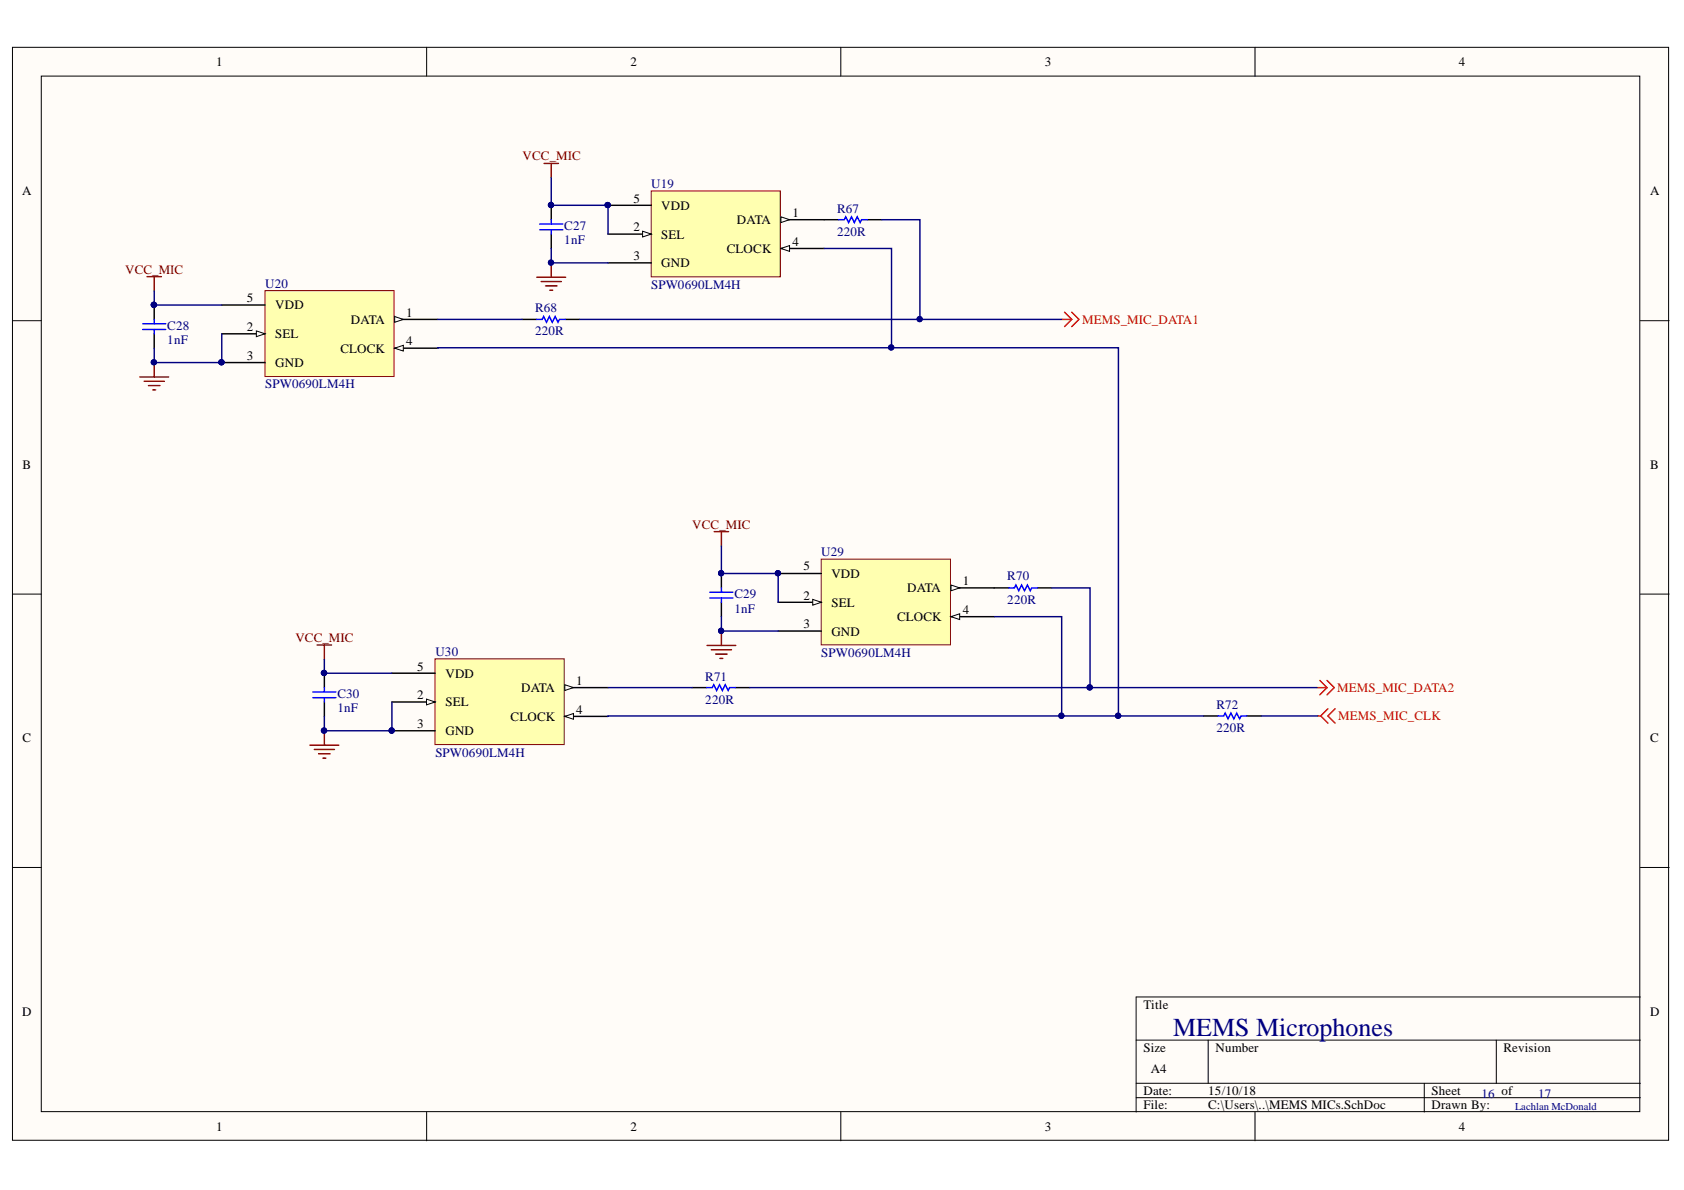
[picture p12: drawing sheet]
<svg xmlns="http://www.w3.org/2000/svg" width="297mm" height="210mm" viewBox="0 0 297 210" stroke-linecap="round" stroke-linejoin="round" font-family="sans-serif">
<defs><g id="words">
<text font-size="4.6" fill="#000080" x="206.9" y="182.8">MEMS Microphones</text>
<g font-size="2.3">
<text x="38.1" y="11.7">1</text>
<text x="111.2" y="11.7">2</text>
<text x="184.3" y="11.7">3</text>
<text x="257.3" y="11.7">4</text>
<text x="3.9" y="34.5">A</text>
<text x="111.7" y="35.7">5</text>
<text x="291.1" y="34.5">A</text>
<text x="111.7" y="40.8">2</text>
<text x="116.6" y="37">VDD</text>
<text x="130" y="39.5">DATA</text>
<text x="139.8" y="38.3">1</text>
<text x="111.7" y="45.9">3</text>
<text x="116.6" y="47.1">GND</text>
<text x="116.6" y="42.1">SEL</text>
<text x="128.2" y="44.6">CLOCK</text>
<text x="139.8" y="43.3">4</text>
<text x="43.6" y="53.3">5</text>
<text x="43.6" y="58.4">2</text>
<text x="48.5" y="59.6">SEL</text>
<text x="48.5" y="54.6">VDD</text>
<text x="61.9" y="57.1">DATA</text>
<text x="71.6" y="55.8">1</text>
<text x="43.6" y="63.4">3</text>
<text x="48.5" y="64.7">GND</text>
<text x="60" y="62.2">CLOCK</text>
<text x="71.6" y="60.9">4</text>
<text x="4" y="82.7">B</text>
<text x="291.1" y="82.7">B</text>
<text x="141.7" y="100.6">5</text>
<text x="146.6" y="101.9">VDD</text>
<text x="141.7" y="105.8">2</text>
<text x="146.6" y="107">SEL</text>
<text x="160" y="104.5">DATA</text>
<text x="169.8" y="103.2">1</text>
<text x="141.7" y="110.8">3</text>
<text x="146.6" y="112.1">GND</text>
<text x="158.2" y="109.6">CLOCK</text>
<text x="169.8" y="108.3">4</text>
<text x="73.6" y="118.3">5</text>
<text x="78.6" y="119.5">VDD</text>
<text x="73.6" y="123.3">2</text>
<text x="78.6" y="124.6">SEL</text>
<text x="91.9" y="122.1">DATA</text>
<text x="101.7" y="125.9">4</text>
<text x="101.7" y="120.8">1</text>
<text x="4" y="130.9">C</text>
<text x="73.6" y="128.4">3</text>
<text x="78.6" y="129.7">GND</text>
<text x="90.1" y="127.1">CLOCK</text>
<text x="291.1" y="130.9">C</text>
<text x="3.9" y="179.2">D</text>
<text x="201.7" y="177.9">Title</text>
<text x="291.1" y="179.2">D</text>
<text x="201.7" y="185.5">Size</text>
<text x="214.4" y="185.5">Number</text>
<text x="265.2" y="185.5">Revision</text>
<text x="203" y="189.3">A4</text>
<text x="201.7" y="193.1">Date:</text>
<text x="201.7" y="195.7">File:</text>
<text x="213.1" y="193.1">15/10/18</text>
<text x="213.1" y="195.7">C:\Users\..\MEMS MICs.SchDoc</text>
<text x="252.5" y="193.1">Sheet</text>
<text x="252.5" y="195.7">Drawn By:</text>
<text x="38.1" y="199.5">1</text>
<text x="111.2" y="199.5">2</text>
<text x="184.3" y="199.5">3</text>
<text x="257.3" y="199.5">4</text>
</g>
<g font-size="2.3" fill="#800000">
<text x="92.2" y="28.3">VCC_MIC</text>
<text x="22.1" y="48.3">VCC_MIC</text>
<text x="122.1" y="93.3">VCC_MIC</text>
<text x="52.1" y="113.3">VCC_MIC</text>
</g>
<g font-size="2.3" fill="#000080">
<text x="114.8" y="33.2">U19</text>
<text x="99.5" y="40.6">C27</text>
<text x="147.7" y="37.5">R67</text>
<text x="147.7" y="41.6">220R</text>
<text x="99.5" y="43.1">1nF</text>
<text x="46.8" y="50.8">U20</text>
<text x="114.8" y="50.9">SPW0690LM4H</text>
<text x="29.5" y="58.1">C28</text>
<text x="94.4" y="55.1">R68</text>
<text x="94.4" y="59.1">220R</text>
<text x="29.5" y="60.7">1nF</text>
<text x="46.8" y="68.5">SPW0690LM4H</text>
<text x="144.9" y="98.1">U29</text>
<text x="129.6" y="105.5">C29</text>
<text x="177.7" y="102.4">R70</text>
<text x="177.7" y="106.5">220R</text>
<text x="129.6" y="108.1">1nF</text>
<text x="76.8" y="115.7">U30</text>
<text x="144.9" y="115.9">SPW0690LM4H</text>
<text x="59.5" y="123.1">C30</text>
<text x="59.5" y="125.6">1nF</text>
<text x="124.4" y="120">R71</text>
<text x="124.4" y="124.1">220R</text>
<text x="214.6" y="125">R72</text>
<text x="214.6" y="129.1">220R</text>
<text x="76.8" y="133.5">SPW0690LM4H</text>
<text x="261.3" y="193.6">16 of</text>
<text x="271.3" y="193.6">17</text>
</g>
<g font-size="2.3" fill="#f00">
<text x="190.9" y="57.1">MEMS_MIC_DATA1</text>
<text x="235.9" y="122.1">MEMS_MIC_DATA2</text>
<text x="236" y="127.1">MEMS_MIC_CLK</text>
</g>
<text font-size="1.9" fill="#000080" x="267.2" y="195.8">Lachlan McDonald</text>
</g></defs>
<g fill="#fffcf8" stroke="#000" stroke-width=".18">
<path d="M2.2 8.3h292.1v192.8h-292.1z"/>
<path d="M7.3 13.4h281.9v182.7h-281.9z"/>
</g>
<g fill="none" stroke="#000" stroke-width=".18">
<path d="M75.3 8.3v5.1M148.3 8.3v5.1M221.4 8.3v5.1M2.2 56.6h5.1M289.3 56.6h5.1M2.2 104.8h5.1M289.3 104.8h5.1M2.2 153h5.1M289.3 153h5.1M289.3 175.9h-88.9v20.3M75.3 196.2v5M148.3 196.2v5"/>
<path d="M200.4 183.5h88.9M200.4 191.1h88.9M200.4 193.6h88.9M213.1 183.5v7.6M221.4 196.2v5M251.2 191.1v5.1M263.9 183.5v7.6"/>
</g>
<path d="M46.7 51.3h22.8v15.1h-22.8z" fill="#ffffb0" stroke="#800000" stroke-width=".18"/>
<path d="M39.1 58.9h7.6M39.1 64h7.6" fill="none" stroke="#000" stroke-width=".25"/>
<circle cx="39.1" cy="63.9" r=".46" fill="#000080" stroke="#000080" stroke-width=".18"/>
<path d="M45.2 58.4l1.5 .5-1.5 .5z" fill="#fffcf8"/>
<path d="M45.2 58.4l1.5 .5-1.5 .5z" fill="none" stroke="#000" stroke-width=".18"/>
<path d="M69.6 61.4h7.6" fill="none" stroke="#000" stroke-width=".25"/>
<path d="M69.6 61.4l1.5-.5v1z" fill="#fffcf8"/>
<path d="M69.6 61.4l1.5-.5v1z" fill="none" stroke="#000" stroke-width=".18"/>
<path d="M69.6 56.3h7.6" fill="none" stroke="#000" stroke-width=".25"/>
<path d="M69.6 55.8l1.5 .5-1.5 .5z" fill="#fffcf8"/>
<path d="M69.6 55.8l1.5 .5-1.5 .5z" fill="none" stroke="#000" stroke-width=".18"/>
<path d="M39.1 53.8h7.6" fill="none" stroke="#000" stroke-width=".25"/>
<circle cx="39.1" cy="63.9" r=".46" fill="#000080" stroke="#000080" stroke-width=".18"/>
<path d="M114.9 33.7h22.7v15.1h-22.7z" fill="#ffffb0" stroke="#800000" stroke-width=".18"/>
<path d="M107.2 46.4h7.7M107.2 41.3h7.7" fill="none" stroke="#000" stroke-width=".25"/>
<path d="M113.3 40.8l1.6 .5-1.6 .5z" fill="#fffcf8"/>
<path d="M113.3 40.8l1.6 .5-1.6 .5z" fill="none" stroke="#000" stroke-width=".18"/>
<path d="M137.7 43.8h7.7" fill="none" stroke="#000" stroke-width=".25"/>
<path d="M137.7 43.8l1.6-.5v1z" fill="#fffcf8"/>
<path d="M137.7 43.8l1.6-.5v1z" fill="none" stroke="#000" stroke-width=".18"/>
<path d="M137.7 38.8h7.7" fill="none" stroke="#000" stroke-width=".25"/>
<path d="M137.7 38.2l1.6 .6-1.6 .5z" fill="#fffcf8"/>
<path d="M137.7 38.2l1.6 .6-1.6 .5z" fill="none" stroke="#000" stroke-width=".18"/>
<path d="M97.2 36.2v2.6M107.2 36.2h7.7M145.4 38.8h2.5M153 38.8h2.5M27.2 53.8v2.5M27.2 58.9v2.5M92.1 56.3h2.5M97.2 41.3v2.5M99.7 56.3h2.5" fill="none" stroke="#000" stroke-width=".25"/>
<g fill="#000080" stroke="#000080" stroke-width=".18">
<circle cx="107.2" cy="36.2" r=".46"/>
<circle cx="27.1" cy="53.8" r=".47"/>
<circle cx="27.1" cy="63.9" r=".46"/>
<circle cx="97.2" cy="46.3" r=".46"/>
<circle cx="97.2" cy="36.2" r=".46"/>
</g>
<path d="M25.9 48.8h2.6M27.2 48.8v2.5M94.7 48.9h5.1M95.5 49.7h3.5M96.2 50.4h2.1M97 51.2h.5M97.2 46.4v2.5M24.7 66.5h5M25.4 67.3h3.6M26.2 68h2M26.9 68.8h.6M27.2 64v2.5" fill="none" stroke="#800000" stroke-width=".25"/>
<path d="M95.2 39.5h4.1M97.2 38.8v.7M147.9 38.8h1l.3-.6 .5 1.1 .5-1.1 .5 1.1 .5-1.1 .5 1.1 .3-.5h1M25.2 58.1h4M25.2 57.1h4M27.2 56.3v.8M27.2 58.1v.8M94.6 56.3h1l.3-.5 .5 1 .5-1 .5 1 .5-1 .5 1 .3-.5h1M95.2 40.5h4.1M97.2 40.5v.8" fill="none" stroke="#00f" stroke-width=".25"/>
<path d="M187.3 56.3h1.7M187.8 55.1l1.2 1.2M189 56.3l-1.2 1.3M189 55.1l1.3 1.2-1.3 1.3" fill="none" stroke="#f00" stroke-width=".25"/>
<path d="M76.7 116.2h22.8v15.1h-22.8z" fill="#ffffb0" stroke="#800000" stroke-width=".18"/>
<path d="M69.1 128.9h7.7M69.1 123.8h7.7" fill="none" stroke="#000" stroke-width=".25"/>
<circle cx="69.1" cy="128.9" r=".46" fill="#000080" stroke="#000080" stroke-width=".18"/>
<path d="M75.2 123.3l1.6 .5-1.6 .5z" fill="#fffcf8"/>
<path d="M75.2 123.3l1.6 .5-1.6 .5z" fill="none" stroke="#000" stroke-width=".18"/>
<path d="M99.6 126.4h7.6" fill="none" stroke="#000" stroke-width=".25"/>
<path d="M99.6 126.4l1.5-.5v1z" fill="#fffcf8"/>
<path d="M99.6 126.4l1.5-.5v1z" fill="none" stroke="#000" stroke-width=".18"/>
<path d="M99.6 121.3h7.6" fill="none" stroke="#000" stroke-width=".25"/>
<path d="M99.6 120.8l1.5 .5-1.5 .5z" fill="#fffcf8"/>
<path d="M99.6 120.8l1.5 .5-1.5 .5z" fill="none" stroke="#000" stroke-width=".18"/>
<path d="M69.1 118.7h7.7" fill="none" stroke="#000" stroke-width=".25"/>
<circle cx="69.1" cy="128.9" r=".46" fill="#000080" stroke="#000080" stroke-width=".18"/>
<path d="M144.9 98.6h22.7v15.1h-22.7z" fill="#ffffb0" stroke="#800000" stroke-width=".18"/>
<path d="M137.3 111.3h7.6M137.3 106.2h7.6" fill="none" stroke="#000" stroke-width=".25"/>
<path d="M143.4 105.7l1.5 .5-1.5 .5z" fill="#fffcf8"/>
<path d="M143.4 105.7l1.5 .5-1.5 .5z" fill="none" stroke="#000" stroke-width=".18"/>
<path d="M167.8 108.8h7.6" fill="none" stroke="#000" stroke-width=".25"/>
<path d="M167.8 108.8l1.5-.5v1z" fill="#fffcf8"/>
<path d="M167.8 108.8l1.5-.5v1z" fill="none" stroke="#000" stroke-width=".18"/>
<path d="M167.8 103.7h7.6" fill="none" stroke="#000" stroke-width=".25"/>
<path d="M167.8 103.2l1.5 .5-1.5 .5z" fill="#fffcf8"/>
<path d="M167.8 103.2l1.5 .5-1.5 .5z" fill="none" stroke="#000" stroke-width=".18"/>
<path d="M57.2 118.7v2.6M127.2 101.2v2.5M127.2 106.2v2.6M137.3 101.2h7.6M175.4 103.7h2.5M183 103.7h2.5M57.2 123.8v2.6M122.1 121.3h2.5M129.7 121.3h2.6M212.3 126.3h2.5M219.9 126.3h2.6" fill="none" stroke="#000" stroke-width=".25"/>
<g fill="#000080" stroke="#000080" stroke-width=".18">
<circle cx="137.2" cy="101.1" r=".46"/>
<circle cx="57.2" cy="118.7" r=".46"/>
<circle cx="57.2" cy="128.9" r=".47"/>
<circle cx="127.2" cy="111.3" r=".46"/>
<circle cx="127.2" cy="101.1" r=".46"/>
<circle cx="27.1" cy="53.8" r=".47"/>
<circle cx="39.1" cy="63.9" r=".46"/>
<circle cx="27.1" cy="63.9" r=".46"/>
<circle cx="97.2" cy="46.3" r=".46"/>
<circle cx="157.2" cy="61.3" r=".46"/>
<circle cx="162.2" cy="56.3" r=".46"/>
<circle cx="69.1" cy="128.9" r=".46"/>
<circle cx="187.2" cy="126.2" r=".46"/>
<circle cx="192.2" cy="121.2" r=".47"/>
<circle cx="197.2" cy="126.2" r=".47"/>
<circle cx="107.2" cy="36.2" r=".46"/>
<circle cx="97.2" cy="36.2" r=".46"/>
</g>
<g fill="none" stroke="#800000" stroke-width=".25">
<path d="M96 28.8h2.5M97.2 28.8v2.6M126 93.8h2.5M127.2 93.8v2.5M55.9 113.8h2.6M57.2 113.8v2.5M124.7 113.9h5.1M125.5 114.6h3.5M126.2 115.4h2.1M127 116.1h.5M127.2 111.3v2.6M54.7 131.4h5.1"/>
<path d="M55.4 132.2h3.6M56.2 133h2M57 133.7h.5M57.2 128.9v2.5"/>
</g>
<path d="M125.2 105.5h4.1M125.2 104.5h4.1M127.2 103.7v.8M127.2 105.5v.7M177.9 103.7h1l.3-.5 .5 1 .5-1 .5 1 .5-1 .5 1 .3-.5h1M55.2 123.1h4M55.2 122h4M57.2 121.3v.7M57.2 123.1v.7M124.6 121.3h1l.3-.5 .5 1 .5-1 .5 1 .5-1 .5 1 .3-.5h1M214.8 126.3h1.1l.2-.5 .5 1 .5-1 .5 1 .5-1 .5 1 .3-.5h1" fill="none" stroke="#00f" stroke-width=".25"/>
<path d="M232.3 121.3h1.8M232.4 126.3h.6M232.8 120l1.3 1.3M233 126.3l1.2 1.3M234.1 121.3l-1.3 1.3M234.1 120l1.2 1.3-1.2 1.3M234.2 125l-1.2 1.3M235.5 125l-1.3 1.3 1.3 1.3" fill="none" stroke="#f00" stroke-width=".25"/>
<g fill="none" stroke="#000080" stroke-width=".25">
<path d="M97.2 31.4v4.8h10v5.1M155.5 38.8h6.8v17.5h-60.1M27.2 51.3v2.5h11.9M39.1 58.9v5.1h-11.9v-2.6M77.2 56.3h14.9M97.2 43.8v2.6h10M145.4 43.8h11.9v17.5l-80.1 .1M162.3 56.3h25M157.3 61.3h40v65M127.2 96.3v4.9h10.1v5M57.2 116.3v2.4h11.9M127.2 108.8v2.5h10.1"/>
<path d="M175.4 108.8h11.9v17.5l-80.1 .1M185.5 103.7h6.8v17.6h-60M69.1 123.8v5.1h-11.9v-2.5M107.2 121.3h14.9M187.3 126.3h25M192.3 121.3h40M222.5 126.3h9.9"/>
</g>
<use href="#words"/>
</svg>
